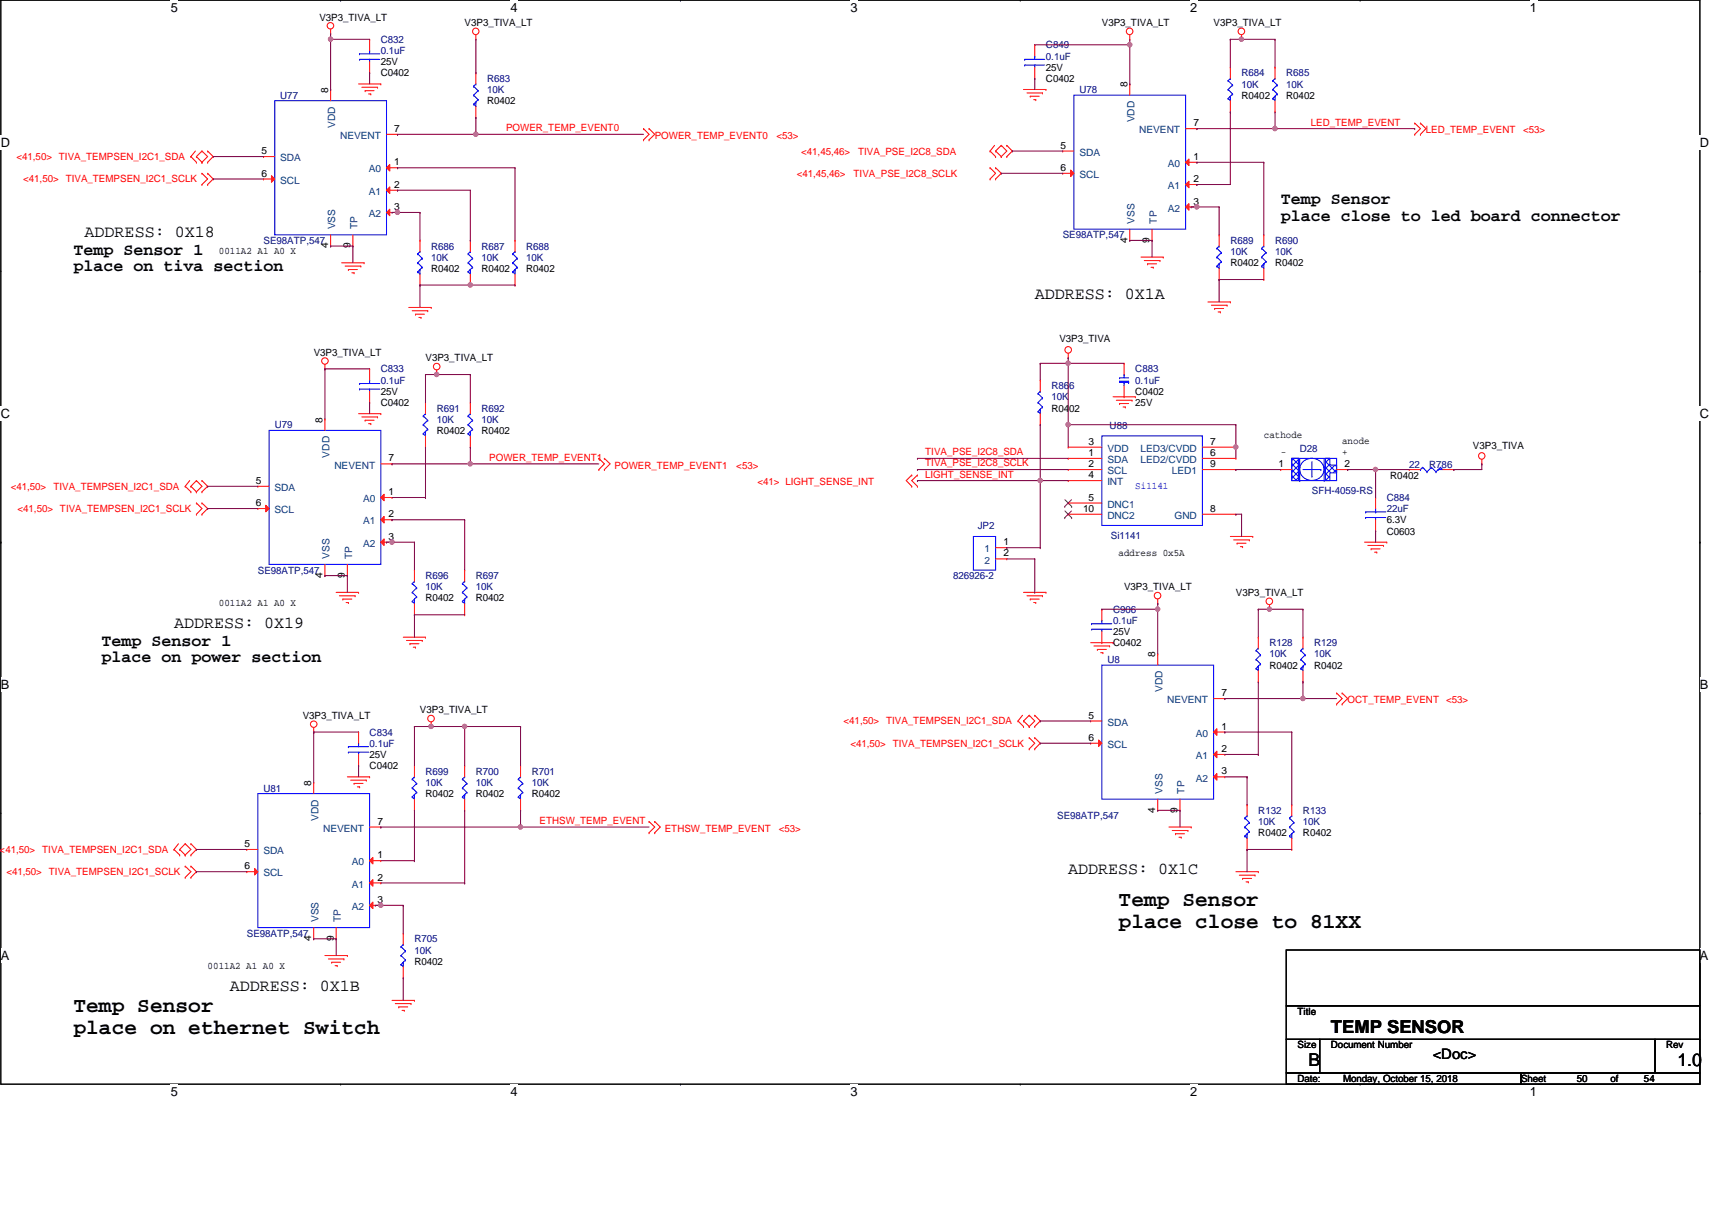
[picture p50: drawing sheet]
<svg xmlns="http://www.w3.org/2000/svg" width="420mm" height="297mm" viewBox="0 0 420 297" stroke-linecap="round" stroke-linejoin="round" font-family="sans-serif">
<defs><g id="words">
<g font-size="5.2">
<text x="274.5" y="222.5">Temp Sensor</text>
<text x="274.5" y="227.7">place close to 81XX</text>
<text x="18" y="248.5">Temp Sensor</text>
<text x="18" y="253.7">place on ethernet Switch</text>
</g>
<g font-size="4.4">
<text x="326.6" y="253.7">TEMP SENSOR</text>
<text x="321.2" y="261.8">B</text>
<text x="411.7" y="261.8">1.0</text>
</g>
<g font-size="4.1">
<text x="314.3" y="50.2">Temp Sensor</text>
<text x="20.8" y="58.2">ADDRESS: 0X18</text>
<text x="314.3" y="54.3">place close to led board connector</text>
<text x="18" y="62.5">Temp Sensor 1</text>
<text x="18" y="66.6">place on tiva section</text>
<text x="253.9" y="73.3">ADDRESS: 0X1A</text>
<text x="42.7" y="154.2">ADDRESS: 0X19</text>
<text x="24.9" y="158.5">Temp Sensor 1</text>
<text x="24.9" y="162.6">place on power section</text>
<text x="262.2" y="214.6">ADDRESS: 0X1C</text>
<text x="56.4" y="243.4">ADDRESS: 0X1B</text>
</g>
<text font-size="3.6" x="351.6" y="260">&lt;Doc&gt;</text>
<g font-size="3.1">
<text x="41.9" y="2.8">5</text>
<text x="125.3" y="2.8">4</text>
<text x="208.7" y="2.8">3</text>
<text x="292.1" y="2.8">2</text>
<text x="375.5" y="2.8">1</text>
<text x=".2" y="36.1">D</text>
<text x="417.2" y="36.1">D</text>
<text x=".2" y="102.6">C</text>
<text x="417.2" y="102.6">C</text>
<text x=".2" y="169.1">B</text>
<text x="417.2" y="169.1">B</text>
<text x=".2" y="235.6">A</text>
<text x="417.2" y="235.6">A</text>
<text x="41.9" y="268.9">5</text>
<text x="125.3" y="268.9">4</text>
<text x="208.7" y="268.9">3</text>
<text x="292.1" y="268.9">2</text>
<text x="375.5" y="268.9">1</text>
</g>
<g font-size="2.5">
<text x="78.4" y="5">V3P3_TIVA_LT</text>
<text x="114" y="6.4">V3P3_TIVA_LT</text>
<text x="270.4" y="6.4">V3P3_TIVA_LT</text>
<text x="297.8" y="6.4">V3P3_TIVA_LT</text>
<text x="93.5" y="16">25V</text>
<text x="256.7" y="17.4">25V</text>
<text x="80.5" y="22.8" transform="rotate(-90 80.5 22.8)">8</text>
<text x="93.5" y="18.8">C0402</text>
<text x="256.7" y="20.1">C0402</text>
<text x="276.7" y="21.5" transform="rotate(-90 276.7 21.5)">8</text>
<text x="119.5" y="25.6">R0402</text>
<text x="304.7" y="24.2">R0402</text>
<text x="315.7" y="24.2">R0402</text>
<text x="96.8" y="32.4">7</text>
<text x="292.9" y="31">7</text>
<text x="64.2" y="37.8">5</text>
<text x="96.8" y="40.6">1</text>
<text x="260.3" y="36.5">5</text>
<text x="260.3" y="42">6</text>
<text x="292.9" y="39.2">1</text>
<text x="64.2" y="43.3">6</text>
<text x="96.8" y="46.1">2</text>
<text x="292.9" y="44.7">2</text>
<text x="96.8" y="51.6">3</text>
<text x="292.9" y="50.2">3</text>
<text x="276.7" y="59.6" transform="rotate(-90 276.7 59.6)">4</text>
<text x="282.1" y="59.6" transform="rotate(-90 282.1 59.6)">9</text>
<text x="53.7" y="62.4">0011A2 A1 A0 X</text>
<text x="80.5" y="61" transform="rotate(-90 80.5 61)">4</text>
<text x="86" y="61" transform="rotate(-90 86 61)">9</text>
<text x="302" y="65.4">R0402</text>
<text x="312.9" y="65.4">R0402</text>
<text x="105.8" y="66.8">R0402</text>
<text x="118.1" y="66.8">R0402</text>
<text x="129.1" y="66.8">R0402</text>
<text x="77" y="87.3">V3P3_TIVA_LT</text>
<text x="104.4" y="88.7">V3P3_TIVA_LT</text>
<text x="260" y="84">V3P3_TIVA</text>
<text x="93.5" y="96.9">25V</text>
<text x="93.5" y="99.7">C0402</text>
<text x="258.1" y="101">R0402</text>
<text x="278.6" y="96.9">C0402</text>
<text x="278.6" y="99.7">25V</text>
<text x="79.2" y="103.8" transform="rotate(-90 79.2 103.8)">8</text>
<text x="107.2" y="106.5">R0402</text>
<text x="118.1" y="106.5">R0402</text>
<text x="310.2" y="107.6">cathode</text>
<text x="95.4" y="113.3">7</text>
<text x="267.2" y="111.9">1</text>
<text x="267.2" y="109.2">3</text>
<text x="297" y="111.9">6</text>
<text x="297" y="109.2">7</text>
<text x="314.3" y="111.7">-</text>
<text x="329.4" y="111.7">+</text>
<text x="329.4" y="109">anode</text>
<text x="361.5" y="110.1">V3P3_TIVA</text>
<text x="62.8" y="118.8">5</text>
<text x="267.2" y="114.7">2</text>
<text x="267.2" y="117.4">4</text>
<text x="297" y="114.7">9</text>
<text x="313.8" y="114.7">1</text>
<text x="329.9" y="114.7">2</text>
<text x="341.2" y="117.5">R0402</text>
<text x="62.8" y="124.2">6</text>
<text x="95.4" y="121.5">1</text>
<text x="265.8" y="125.6">10</text>
<text x="267.2" y="122.9">5</text>
<text x="297" y="125.6">8</text>
<text x="95.4" y="127">2</text>
<text x="340.3" y="128.5">6.3V</text>
<text x="340.3" y="131.2">C0603</text>
<text x="95.4" y="132.5">3</text>
<text x="246.2" y="133.9">1</text>
<text x="246.2" y="136.6">2</text>
<text x="274.5" y="136.4">address 0x5A</text>
<text x="79.2" y="141.9" transform="rotate(-90 79.2 141.9)">4</text>
<text x="84.7" y="141.9" transform="rotate(-90 84.7 141.9)">9</text>
<text x="53.7" y="148.8">0011A2 A1 A0 X</text>
<text x="104.4" y="147.7">R0402</text>
<text x="116.8" y="147.7">R0402</text>
<text x="275.9" y="144.9">V3P3_TIVA_LT</text>
<text x="303.3" y="146.3">V3P3_TIVA_LT</text>
<text x="273.2" y="155.9">25V</text>
<text x="273.2" y="158.7">C0402</text>
<text x="283.5" y="161.4" transform="rotate(-90 283.5 161.4)">8</text>
<text x="311.6" y="164.1">R0402</text>
<text x="322.5" y="164.1">R0402</text>
<text x="299.8" y="170.9">7</text>
<text x="74.3" y="176.5">V3P3_TIVA_LT</text>
<text x="103.1" y="175.1">V3P3_TIVA_LT</text>
<text x="267.2" y="176.4">5</text>
<text x="299.8" y="179.1">1</text>
<text x="267.2" y="181.9">6</text>
<text x="299.8" y="184.6">2</text>
<text x="90.7" y="186.1">25V</text>
<text x="90.7" y="188.8">C0402</text>
<text x="299.8" y="190.1">3</text>
<text x="76.4" y="192.9" transform="rotate(-90 76.4 192.9)">8</text>
<text x="104.4" y="195.7">R0402</text>
<text x="116.8" y="195.7">R0402</text>
<text x="130.5" y="195.7">R0402</text>
<text x="92.6" y="202.4">7</text>
<text x="283.5" y="199.5" transform="rotate(-90 283.5 199.5)">4</text>
<text x="289" y="199.5" transform="rotate(-90 289 199.5)">9</text>
<text x="60" y="207.9">5</text>
<text x="308.8" y="205.3">R0402</text>
<text x="319.8" y="205.3">R0402</text>
<text x="60" y="213.4">6</text>
<text x="92.6" y="210.7">1</text>
<text x="92.6" y="216.2">2</text>
<text x="92.6" y="221.7">3</text>
<text x="76.4" y="231" transform="rotate(-90 76.4 231)">4</text>
<text x="81.9" y="231" transform="rotate(-90 81.9 231)">9</text>
<text x="51" y="237.9">0011A2 A1 A0 X</text>
<text x="101.7" y="236.8">R0402</text>
<text x="318.4" y="249.2">Title</text>
<text x="318.4" y="257.4">Size</text>
<text x="326.6" y="257.4">Document Number</text>
<text x="408.9" y="257.4">Rev</text>
<text x="318.4" y="265.6">Date:</text>
<text x="329.6" y="265.6">Monday, October 15, 2018</text>
<text x="373.3" y="265.6">Sheet</text>
<text x="387" y="265.6">50</text>
<text x="395.2" y="265.6">of</text>
<text x="403.5" y="265.6">54</text>
</g>
<g font-size="2.5" fill="#000080">
<text x="93.5" y="10.5">C832</text>
<text x="256.7" y="11.9">C849</text>
<text x="93.5" y="13.3">0.1uF</text>
<text x="256.7" y="14.6">0.1uF</text>
<text x="119.5" y="20.1">R683</text>
<text x="119.5" y="22.9">10K</text>
<text x="264.9" y="22.9">U78</text>
<text x="304.7" y="18.8">R684</text>
<text x="304.7" y="21.5">10K</text>
<text x="315.7" y="18.8">R685</text>
<text x="315.7" y="21.5">10K</text>
<text x="68.8" y="24.2">U77</text>
<text x="64.7" y="59.9">SE98ATP,547</text>
<text x="260.8" y="58.5">SE98ATP,547</text>
<text x="302" y="59.9">R689</text>
<text x="312.9" y="59.9">R690</text>
<text x="105.8" y="61.3">R686</text>
<text x="105.8" y="64">10K</text>
<text x="118.1" y="61.3">R687</text>
<text x="118.1" y="64">10K</text>
<text x="129.1" y="61.3">R688</text>
<text x="129.1" y="64">10K</text>
<text x="302" y="62.7">10K</text>
<text x="312.9" y="62.7">10K</text>
<text x="93.5" y="91.4">C833</text>
<text x="93.5" y="94.2">0.1uF</text>
<text x="258.1" y="95.5">R866</text>
<text x="278.6" y="91.4">C883</text>
<text x="278.6" y="94.2">0.1uF</text>
<text x="107.2" y="101">R691</text>
<text x="118.1" y="101">R692</text>
<text x="258.1" y="98.3">10K</text>
<text x="67.4" y="105.2">U79</text>
<text x="107.2" y="103.8">10K</text>
<text x="118.1" y="103.8">10K</text>
<text x="272.3" y="105.4">U88</text>
<text x="319" y="110.9">D28</text>
<text x="345.9" y="114.8">22</text>
<text x="350.8" y="114.8">R786</text>
<text x="322" y="121.3">SFH-4059-RS</text>
<text x="340.3" y="123">C884</text>
<text x="340.3" y="125.7">22uF</text>
<text x="240" y="129.8">JP2</text>
<text x="272.6" y="132.3">Si1141</text>
<text x="63.3" y="140.8">SE98ATP,547</text>
<text x="104.4" y="142.2">R696</text>
<text x="116.8" y="142.2">R697</text>
<text x="233.9" y="142.2">826926-2</text>
<text x="104.4" y="144.9">10K</text>
<text x="116.8" y="144.9">10K</text>
<text x="273.2" y="150.4">C906</text>
<text x="273.2" y="153.2">0.1uF</text>
<text x="311.6" y="158.7">R128</text>
<text x="311.6" y="161.4">10K</text>
<text x="322.5" y="158.7">R129</text>
<text x="322.5" y="161.4">10K</text>
<text x="271.8" y="162.8">U8</text>
<text x="90.7" y="180.6">C834</text>
<text x="90.7" y="183.3">0.1uF</text>
<text x="104.4" y="190.2">R699</text>
<text x="116.8" y="190.2">R700</text>
<text x="130.5" y="190.2">R701</text>
<text x="64.7" y="194.3">U81</text>
<text x="104.4" y="193">10K</text>
<text x="116.8" y="193">10K</text>
<text x="130.5" y="193">10K</text>
<text x="259.4" y="201.2">SE98ATP,547</text>
<text x="308.8" y="199.8">R132</text>
<text x="308.8" y="202.5">10K</text>
<text x="319.8" y="199.8">R133</text>
<text x="319.8" y="202.5">10K</text>
<text x="60.6" y="230">SE98ATP,547</text>
<text x="101.7" y="231.4">R705</text>
<text x="101.7" y="234.1">10K</text>
</g>
<g font-size="2.5" fill="#004080">
<text x="82.3" y="31.4" transform="rotate(-90 82.3 31.4)">VDD</text>
<text x="83.5" y="34.1">NEVENT</text>
<text x="278.4" y="30" transform="rotate(-90 278.4 30)">VDD</text>
<text x="279.6" y="32.7">NEVENT</text>
<text x="68.8" y="39.6">SDA</text>
<text x="264.9" y="38.2">SDA</text>
<text x="286.6" y="41">A0</text>
<text x="68.8" y="45.1">SCL</text>
<text x="90.5" y="42.3">A0</text>
<text x="90.5" y="47.8">A1</text>
<text x="264.9" y="43.7">SCL</text>
<text x="286.6" y="46.4">A1</text>
<text x="90.5" y="53.3">A2</text>
<text x="286.6" y="51.9">A2</text>
<text x="82.3" y="56.3" transform="rotate(-90 82.3 56.3)">VSS</text>
<text x="87.7" y="56.3" transform="rotate(-90 87.7 56.3)">TP</text>
<text x="278.4" y="54.9" transform="rotate(-90 278.4 54.9)">VSS</text>
<text x="283.9" y="54.9" transform="rotate(-90 283.9 54.9)">TP</text>
<text x="80.9" y="112.3" transform="rotate(-90 80.9 112.3)">VDD</text>
<text x="271.8" y="113.7">SDA</text>
<text x="271.8" y="110.9">VDD</text>
<text x="279.9" y="113.7">LED2/CVDD</text>
<text x="279.9" y="110.9">LED3/CVDD</text>
<text x="82.1" y="115">NEVENT</text>
<text x="271.8" y="116.4">SCL</text>
<text x="271.8" y="119.1">INT</text>
<text x="287.6" y="116.4">LED1</text>
<text x="67.4" y="120.5">SDA</text>
<text x="67.4" y="126">SCL</text>
<text x="89.1" y="123.3">A0</text>
<text x="271.8" y="124.6">DNC1</text>
<text x="89.1" y="128.7">A1</text>
<text x="271.8" y="127.4">DNC2</text>
<text x="288.3" y="127.4">GND</text>
<text x="80.9" y="137.2" transform="rotate(-90 80.9 137.2)">VSS</text>
<text x="86.4" y="137.2" transform="rotate(-90 86.4 137.2)">TP</text>
<text x="89.1" y="134.2">A2</text>
<text x="241.6" y="135.6">1</text>
<text x="241.6" y="138.3">2</text>
<text x="285.3" y="169.9" transform="rotate(-90 285.3 169.9)">VDD</text>
<text x="286.5" y="172.6">NEVENT</text>
<text x="271.8" y="178.1">SDA</text>
<text x="271.8" y="183.6">SCL</text>
<text x="293.5" y="180.8">A0</text>
<text x="293.5" y="186.4">A1</text>
<text x="293.5" y="191.9">A2</text>
<text x="285.3" y="194.8" transform="rotate(-90 285.3 194.8)">VSS</text>
<text x="290.7" y="194.8" transform="rotate(-90 290.7 194.8)">TP</text>
<text x="78.1" y="201.5" transform="rotate(-90 78.1 201.5)">VDD</text>
<text x="64.6" y="209.7">SDA</text>
<text x="79.3" y="204.2">NEVENT</text>
<text x="64.6" y="215.1">SCL</text>
<text x="86.3" y="212.4">A0</text>
<text x="86.3" y="217.9">A1</text>
<text x="78.1" y="226.4" transform="rotate(-90 78.1 226.4)">VSS</text>
<text x="83.6" y="226.4" transform="rotate(-90 83.6 226.4)">TP</text>
<text x="86.3" y="223.4">A2</text>
</g>
<g font-size="2.5" fill="#f00">
<text x="124.2" y="32.2">POWER_TEMP_EVENT0</text>
<text x="160.7" y="34.1">POWER_TEMP_EVENT0</text>
<text x="190.6" y="34.1">&lt;53&gt;</text>
<text x="321.7" y="30.8">LED_TEMP_EVENT</text>
<text x="350" y="32.7">LED_TEMP_EVENT</text>
<text x="373.8" y="32.7">&lt;53&gt;</text>
<text x="4.1" y="39.3">&lt;41,50&gt; TIVA_TEMPSEN_I2C1_SDA</text>
<text x="196.6" y="37.9">&lt;41,45,46&gt;</text>
<text x="210.6" y="37.9">TIVA_PSE_I2C8_SDA</text>
<text x="5.7" y="44.8">&lt;41,50&gt; TIVA_TEMPSEN_I2C1_SCLK</text>
<text x="195.5" y="43.4">&lt;41,45,46&gt;</text>
<text x="209.5" y="43.4">TIVA_PSE_I2C8_SCLK</text>
<text x="120.1" y="113.1">POWER_TEMP_EVENT1</text>
<text x="227.1" y="111.8">TIVA_PSE_I2C8_SDA</text>
<text x="150.8" y="115">POWER_TEMP_EVENT1</text>
<text x="180.7" y="115">&lt;53&gt;</text>
<text x="185.9" y="119.1">&lt;41&gt; LIGHT_SENSE_INT</text>
<text x="227.1" y="117.2">LIGHT_SENSE_INT</text>
<text x="227.1" y="114.5">TIVA_PSE_I2C8_SCLK</text>
<text x="2.7" y="120.2">&lt;41,50&gt;</text>
<text x="4.3" y="125.7">&lt;41,50&gt; TIVA_TEMPSEN_I2C1_SCLK</text>
<text x="13.1" y="120.2">TIVA_TEMPSEN_I2C1_SDA</text>
<text x="330.7" y="172.6">OCT_TEMP_EVENT</text>
<text x="354.9" y="172.6">&lt;53&gt;</text>
<text x="207" y="177.8">&lt;41,50&gt; TIVA_TEMPSEN_I2C1_SDA</text>
<text x="208.7" y="183.3">&lt;41,50&gt; TIVA_TEMPSEN_I2C1_SCLK</text>
<text x="132.4" y="202.3">ETHSW_TEMP_EVENT</text>
<text x="-.1" y="209.4">&lt;41,50&gt; TIVA_TEMPSEN_I2C1_SDA</text>
<text x="163.1" y="204.2">ETHSW_TEMP_EVENT</text>
<text x="191.1" y="204.2">&lt;53&gt;</text>
<text x="1.6" y="214.9">&lt;41,50&gt;</text>
<text x="12" y="214.9">TIVA_TEMPSEN_I2C1_SCLK</text>
</g>
<text font-size="2.5" fill="#00f" x="278.6" y="119.9">Si1141</text>
</g></defs>
<path d="M.2 0h417v266.1h-417z" fill="none" stroke="#000" stroke-width=".25"/>
<g fill="#fff">
<path d="M41.9 0h1.7v3.5h-1.7z"/>
<path d="M41.9 266.1h1.7v3.5h-1.7z"/>
</g>
<path d="M83.6 0h.1M83.6 266.1h.1" fill="none" stroke="#000" stroke-width=".25"/>
<g fill="#fff">
<path d="M125.3 0h1.7v3.5h-1.7z"/>
<path d="M125.3 266.1h1.7v3.5h-1.7z"/>
</g>
<path d="M167 0h.1M167 266.1h.1" fill="none" stroke="#000" stroke-width=".25"/>
<g fill="#fff">
<path d="M208.7 0h1.7v3.5h-1.7z"/>
<path d="M208.7 266.1h1.7v3.5h-1.7z"/>
</g>
<path d="M250.4 0h.1M250.4 266.1h.1" fill="none" stroke="#000" stroke-width=".25"/>
<g fill="#fff">
<path d="M292.1 0h1.7v3.5h-1.7z"/>
<path d="M292.1 266.1h1.7v3.5h-1.7z"/>
</g>
<path d="M333.8 0h.1M333.8 266.1h.1" fill="none" stroke="#000" stroke-width=".25"/>
<g fill="#fff">
<path d="M375.5 0h1.7v3.5h-1.7z"/>
<path d="M375.5 266.1h1.7v3.5h-1.7z"/>
<path d="M.2 33.3h2.2v3.4h-2.2z"/>
<path d="M417.2 33.3h2.2v3.4h-2.2z"/>
<path d="M.2 99.8h2.2v3.5h-2.2z"/>
<path d="M417.2 99.8h2.2v3.5h-2.2z"/>
</g>
<path d="M.2 66.5h.1M417.2 66.5h.1" fill="none" stroke="#000" stroke-width=".25"/>
<g fill="#fff">
<path d="M.2 166.3h2.1v3.5h-2.1z"/>
<path d="M417.2 166.3h2.1v3.5h-2.1z"/>
</g>
<path d="M.2 133.1h.1M417.2 133.1h.1" fill="none" stroke="#000" stroke-width=".25"/>
<g fill="#fff">
<path d="M.2 232.8h2.1v3.5h-2.1z"/>
<path d="M417.2 232.8h2.1v3.5h-2.1z"/>
</g>
<path d="M.2 199.6h.1M417.2 199.6h.1M315.7 233.2h101.5v13.7h-101.5zM315.7 246.9h101.5v8.2h-101.5zM315.7 255.1h8.2v8.3h-8.2zM323.9 255.1h82.3v8.3h-82.3zM406.2 255.1h11v8.3h-11zM315.7 263.4h57.6v2.7h-57.6zM373.3 263.4h43.9v2.7h-43.9z" fill="none" stroke="#000" stroke-width=".25"/>
<g fill="none" stroke="#f00" stroke-width=".25">
<path d="M81.1 8.3h.1M81.1 7.2v1.1M116.8 9.7h.1M116.8 17.9h.1M116.8 8.6v1.1M116.8 17.9v2.7M253.9 11h.1M253.9 19.3h.1M253.9 11v2.8M253.9 16.5v2.8M277.3 9.7h.1M277.3 8.6v1.1"/>
<path d="M304.7 9.7h.1M304.7 8.6v1.1M46.9 38.4h.1M46.9 38.4l1.3 1.4M48 37.1l-1.1 1.3M48.2 38.4h.1M48.2 39.8h.1M48.2 38.4l1.4 1.4M49.6 39.8h.1M49.6 37.1h.1M49.6 37.1l1.4 1.3-1.4 1.4M49.6 37.1l-1.4 1.3"/>
<path d="M51 37.1h.1M51 39.8h.1M51 37.1l1.3 1.3-1.3 1.4M88 20.6h5.5M88.8 21.4h3.9M89.6 22.3h.1M89.6 22.3h2.2M90.5 23.1h.5M91 23.1h.1M92.7 21.4h.1M93.5 20.6h.1M116.8 28.8h.1"/>
<path d="M116.8 26.1v2.7M157.9 31.6h.1M157.9 34.3h.1M157.9 31.6l1.4 1.4-1.4 1.3M159.3 31.6h.1M159.3 34.3h.1M159.3 31.6l1.4 1.4-1.4 1.3M243 37.1h.1M243 37.1l1.3 1.3M244.1 35.7l-1.1 1.4M244.3 37.1h.1M244.3 38.4h.1"/>
<path d="M244.3 37.1l1.4 1.3M245.7 38.4h.1M245.7 35.7h.1M245.7 35.7l1.4 1.4-1.4 1.3M245.7 35.7l-1.4 1.4M247.1 35.7h.1M247.1 38.4h.1M247.1 35.7l1.3 1.4-1.3 1.3M251.2 22h5.5M252 22.8h3.9M252.8 23.6h.1M252.8 23.6h2.2"/>
<path d="M253.7 24.5h.5M254.2 24.5h.1M255.9 22.8h.1M256.7 22h.1M347.2 30.2h.1M347.2 33h.1M347.2 30.2l1.4 1.4-1.4 1.4M348.6 30.2h.1M348.6 33h.1M348.6 30.2l1.4 1.4-1.4 1.4M49.6 45.3h.1M49.6 42.5h.1"/>
<path d="M49.6 42.5l1.4 1.4-1.4 1.4M51 42.5h.1M51 45.3h.1M51 42.5l1.3 1.4-1.3 1.4M103.1 59h.1M103.1 59v2.8M126.4 59h.1M126.4 59v2.8M243 43.9h.1M243 41.2h.1M243 41.2l1.3 1.3-1.3 1.4M244.3 41.2h.1"/>
<path d="M244.3 43.9h.1M244.3 41.2l1.4 1.3-1.4 1.4M83.9 64.5h5.5M84.7 65.3h3.8M85.5 66.2h.1M85.5 66.2h2.2M86.3 67h.6M86.9 67h.1M88.5 65.3h.1M89.4 64.5h.1M100.3 75.5h5.5M101.2 76.3h3.8"/>
<path d="M102 77.1h.1M102 77.1h2.2M102.8 77.9h.5M103.1 70h.1M103.1 67.3v2.7M103.3 77.9h.1M105 76.3h.1M105.8 75.5h.1M126.4 70h.1M126.4 67.3v2.7M280 63.1h5.5M280.8 64h3.9"/>
<path d="M281.6 64.8h.1M281.6 64.8h2.2M282.5 65.6h.5M283 65.6h.1M284.7 64h.1M285.5 63.1h.1M296.4 74.1h5.6M297.3 74.9h3.8M298.1 75.7h.1M298.1 75.7h2.2M298.9 76.6h.6M299.5 76.6h.1"/>
<path d="M301.1 74.9h.1M302 74.1h.1M79.7 90.6h.1M79.7 89.5v1.1M90.7 90.6h.1M90.7 98.8h.1M90.7 90.6v2.7M90.7 96.1v2.7M104.4 98.8h.1M104.4 98.8v2.8M107.2 91.9h.1M107.2 90.8v1.1"/>
<path d="M262.2 87.8h.1M262.2 86.7v1.1M273.2 97.4h5.4M274 98.3h3.8M274.8 99.1h.1M274.8 99.1h2.2M275.6 99.9h.6M276.2 99.9h.1M277.8 98.3h.1M278.6 97.4h.1M45.5 119.4h.1M45.5 119.4l1.4 1.3"/>
<path d="M46.6 118l-1.1 1.4M46.9 119.4h.1M46.9 119.4l1.3 1.3M48.2 118h.1M48.2 118l1.4 1.4-1.4 1.3M48.2 118l-1.3 1.4M49.6 118h.1M49.6 118l1.4 1.4-1.4 1.3M88 101.6h5.5M88.8 102.4h3.9M89.6 103.2h.1M89.6 103.2h2.2"/>
<path d="M90.5 104h.5M91 104h.1M92.7 102.4h.1M93.5 101.6h.1M104.4 109.8h.1M104.4 107v2.8M147 112.5h.1M147 115.3h.1M147 112.5l1.3 1.4-1.3 1.4M148.3 112.5h.1M148.3 115.3h.1M148.3 112.5l1.4 1.4-1.4 1.4"/>
<path d="M223.8 116.6h.1M223.8 119.4h.1M223.8 116.6l-1.4 1.4 1.4 1.4M225.2 116.6h.1M225.2 119.4h.1M225.2 116.6l-1.4 1.4 1.4 1.4M262.2 112.5h.1M262.2 115.3h.1M262.2 109.8h.1M262.2 118h.1M262.2 112.5h8.2M262.2 115.3h8.2"/>
<path d="M262.2 109.8h8.2M262.2 118h8.2M295.1 112.5h8.2M295.1 115.3h8.2M295.1 109.8h8.2M303.3 112.5h.1M303.3 109.8h.1M303.3 115.3h.1M363.7 113.9h.1M363.7 112.8v1.1M46.9 120.7h.1M48.2 120.7h.1"/>
<path d="M48.2 126.2h.1M48.2 123.5h.1M48.2 123.5l1.4 1.3-1.4 1.4M49.6 120.7h.1M49.6 123.5h.1M49.6 126.2h.1M49.6 123.5l1.4 1.3-1.4 1.4M244.3 134.5h2.8M244.3 137.2h2.8M247.1 134.5h.1M247.1 137.2h.1M262.2 123.5h.1"/>
<path d="M262.2 126.2h.1M262.2 123.5h8.2M262.2 126.2h8.2M295.1 126.2h8.2M302 131.7h5.5M302.8 132.5h3.8M303.3 126.2h.1M303.6 133.3h.1M303.6 133.3h2.2M304.4 134.2h.6M305 134.2h.1M306.6 132.5h.1"/>
<path d="M307.5 131.7h.1M334.9 133.1h5.4M335.7 133.9h3.8M336.5 134.7h.1M336.5 134.7h2.2M337.3 135.6h.6M337.9 135.6h.1M339.5 133.9h.1M340.3 133.1h.1M82.5 145.4h5.5M83.3 146.3h3.9M84.1 147.1h.1"/>
<path d="M84.1 147.1h2.2M85 147.9h.5M85.5 147.9h.1M87.2 146.3h.1M88 145.4h.1M99 156.4h5.4M99.8 157.2h3.8M100.6 158h.1M100.6 158h2.2M101.4 158.9h.6M102 158.9h.1M103.6 157.2h.1"/>
<path d="M104.4 156.4h.1M251.2 145.4h5.5M252 146.3h3.9M252.8 147.1h.1M252.8 147.1h2.2M253.7 147.9h.5M254.2 147.9h.1M255.9 146.3h.1M256.7 145.4h.1M267.7 157.8h5.5M268.5 158.6h3.8M269.3 159.4h.1"/>
<path d="M269.3 159.4h2.2M270.4 149.6h.1M270.4 157.8h.1M270.4 149.6v2.7M270.4 155v2.8M272.3 158.6h.1M273.2 157.8h.1M284.1 148.2h.1M284.1 147.1v1.1M311.6 149.6h.1M311.6 148.5v1.1M319.8 156.4h.1"/>
<path d="M319.8 156.4v2.7M77 179.7h.1M77 178.6v1.1M88 179.7h.1M88 179.7v2.8M105.8 178.4h.1M105.8 177.2v1.2M249.8 177h.1M249.8 177l1.4 1.4M250.9 175.6l-1.1 1.4M251.2 177h.1M251.2 178.4h.1"/>
<path d="M251.2 177l1.4 1.4M252.6 178.4h.1M252.6 175.6h.1M252.6 175.6l1.3 1.4-1.3 1.4M252.6 175.6l-1.4 1.4M253.9 175.6h.1M253.9 178.4h.1M253.9 175.6l1.4 1.4-1.4 1.4M270.1 160.2h.6M270.7 160.2h.1M319.8 167.4h.1M319.8 164.6v2.8"/>
<path d="M328 170.1h.1M328 172.8h.1M328 170.1l1.4 1.4-1.4 1.3M329.4 170.1h.1M329.4 172.8h.1M329.4 170.1l1.3 1.4-1.3 1.3M85.2 190.7h5.5M86.1 191.5h3.8M86.9 192.3h.1M86.9 192.3h2.2M87.7 193.2h.6M88 188h.1"/>
<path d="M88 185.2v2.8M88.3 193.2h.1M89.9 191.5h.1M90.7 190.7h.1M101.7 198.9h.1M101.7 188h.1M101.7 188v2.7M101.7 196.2v2.7M252.6 183.9h.1M252.6 181.1h.1M252.6 181.1l1.3 1.4-1.3 1.4M253.9 181.1h.1"/>
<path d="M253.9 183.9h.1M253.9 181.1l1.4 1.4-1.4 1.4M317 197.6h.1M317 197.6v2.7M42.7 208.5h.1M42.7 208.5l1.4 1.4M43.8 207.1l-1.1 1.4M44.1 208.5h.1M44.1 209.9h.1M44.1 208.5l1.4 1.4M45.5 209.9h.1M45.5 207.1h.1"/>
<path d="M45.5 215.4h.1M45.5 212.6h.1M45.5 207.1l1.4 1.4-1.4 1.4M45.5 207.1l-1.4 1.4M45.5 212.6l1.4 1.4-1.4 1.4M46.9 207.1h.1M46.9 209.9h.1M46.9 212.6h.1M46.9 215.4h.1M46.9 207.1l1.3 1.4-1.3 1.4M46.9 212.6l1.3 1.4-1.3 1.4M159.3 201.7h.1"/>
<path d="M159.3 204.4h.1M159.3 201.7l1.4 1.3-1.4 1.4M160.7 201.7h.1M160.7 204.4h.1M160.7 201.7l1.3 1.3-1.3 1.4M286.9 203h5.4M287.7 203.9h3.8M288.5 204.7h.1M288.5 204.7h2.2M289.3 205.5h.6M289.9 205.5h.1M291.5 203.9h.1"/>
<path d="M292.3 203h.1M303.3 214h5.5M304.2 214.8h3.8M305 215.6h.1M305 215.6h2.2M305.8 216.5h.6M306.4 216.5h.1M308 214.8h.1M308.8 214h.1M317 208.5h.1M317 205.8v2.7M79.7 234.6h5.5"/>
<path d="M80.6 235.4h3.8M81.4 236.2h.1M81.4 236.2h2.2M82.2 237.1h.6M82.8 237.1h.1M84.4 235.4h.1M85.2 234.6h.1M96.2 245.6h5.5M97 246.4h3.9M97.9 247.2h.1M97.9 247.2h2.2M98.7 248h.5"/>
<path d="M99.2 248h.1M100.9 246.4h.1M101.7 245.6h.1"/>
<circle cx="81.1" cy="6.3" r=".8"/>
<circle cx="116.8" cy="7.7" r=".79"/>
<circle cx="277.2" cy="7.7" r=".81"/>
<circle cx="304.7" cy="7.7" r=".81"/>
<circle cx="79.8" cy="88.6" r=".8"/>
<circle cx="107.2" cy="90" r=".81"/>
<circle cx="262.2" cy="85.9" r=".81"/>
<circle cx="363.6" cy="111.9" r=".79"/>
<circle cx="284.1" cy="146.2" r=".81"/>
<circle cx="311.5" cy="147.6" r=".81"/>
<circle cx="77" cy="177.8" r=".8"/>
<circle cx="105.8" cy="176.4" r=".81"/>
</g>
<g fill="none" stroke="#00f" stroke-width=".25">
<path d="M251.5 14.6h.1M251.5 16h.1M251.5 14.6h4.9M251.5 16h4.9M253.9 16h.1M253.9 13.8h.1M253.9 13.8v.8M253.9 16v.5M116.2 25.6h.1M116.2 23.4h.1M116.2 21.2h.1M116.2 23.4l1.1 1.1"/>
<path d="M116.2 21.2l1.1 1.1M116.8 20.6h.1M116.8 25h.1M116.8 25v1.1l-.6-.5M116.8 20.6l-.6 .6M117.3 24.5h.1M117.3 22.3h.1M117.3 24.5l-1.1 1.1M117.3 22.3l-1.1 1.1M102.5 66.7h.1M102.5 64.5h.1M102.5 62.3h.1"/>
<path d="M102.5 64.5l1.1 1.1M102.5 62.3l1.1 1.1M103.1 61.8h.1M103.1 66.2h.1M103.1 66.2v1.1l-.6-.6M103.1 61.8l-.6 .5M103.6 65.6h.1M103.6 63.4h.1M103.6 65.6l-1.1 1.1M103.6 63.4l-1.1 1.1M125.8 66.7h.1M125.8 64.5h.1"/>
<path d="M125.8 62.3h.1M125.8 64.5l1.1 1.1M125.8 62.3l1.1 1.1M126.4 61.8h.1M126.4 66.2h.1M126.4 66.2v1.1l-.6-.6M126.4 61.8l-.6 .5M126.9 65.6h.1M126.9 63.4h.1M126.9 65.6l-1.1 1.1M126.9 63.4l-1.1 1.1M88.3 94.1h.1"/>
<path d="M88.3 95.5h.1M88.3 94.1h4.9M88.3 95.5h4.9M90.7 95.5h.1M90.7 93.3h.1M90.7 93.3v.8M90.7 95.5v.6M103.9 106.5h.1M103.9 104.3h.1M103.9 102.1h.1M103.9 104.3l1.1 1.1M103.9 102.1l1.1 1.1"/>
<path d="M104.4 101.6h.1M104.4 105.9h.1M104.4 105.9v1.1l-.5-.5M104.4 101.6l-.5 .5M105 105.4h.1M105 103.2h.1M105 105.4l-1.1 1.1M105 103.2l-1.1 1.1M270.4 107h24.7v22h-24.7zM319.6 113.5a2.99 2.99 0 0 1 3.5-.8 2.99 2.99 0 0 1 1.8 3.1 2.98 2.98 0 0 1-3.5 2.1 2.98 2.98 0 0 1-2.4-3.3zM238.9 131.7h5.4v8.3h-5.4zM267.9 153.1h.1"/>
<path d="M267.9 154.5h.1M267.9 153.1h5M267.9 154.5h5M270.4 154.5h.1M270.4 152.3h.1M270.4 152.3v.8M270.4 154.5v.5M319.2 159.7h.1M319.2 159.7l1.1 1.1M319.8 159.1h.1M319.8 159.1l-.6 .6M319.2 164.1h.1"/>
<path d="M319.2 161.9h.1M319.2 161.9l1.1 1.1M319.8 163.5h.1M319.8 163.5v1.1l-.6-.5M320.3 163h.1M320.3 160.8h.1M320.3 163l-1.1 1.1M320.3 160.8l-1.1 1.1M85.5 183.3h.1M85.5 184.7h.1M85.5 183.3h5M85.5 184.7h5"/>
<path d="M88 184.7h.1M88 182.5h.1M88 182.5v.8M88 184.7v.5M101.2 195.6h.1M101.2 193.4h.1M101.2 191.3h.1M101.2 193.4l1.1 1.1M101.2 191.3l1.1 1M101.7 190.7h.1M101.7 195.1h.1M101.7 195.1v1.1l-.5-.6"/>
<path d="M101.7 190.7l-.5 .6M102.3 194.5h.1M102.3 192.3h.1M102.3 194.5l-1.1 1.1M102.3 192.3l-1.1 1.1M316.5 205.2h.1M316.5 203h.1M316.5 200.8h.1M316.5 203l1.1 1.1M316.5 200.8l1.1 1.1M317 200.3h.1M317 204.7h.1"/>
<path d="M317 204.7v1.1l-.5-.6M317 200.3l-.5 .5M317.6 204.1h.1M317.6 201.9h.1M317.6 204.1l-1.1 1.1M317.6 201.9l-1.1 1.1"/>
</g>
<path d="M261.3 124.3h.1M261.3 127.1h.1M261.4 122.7l1.6 1.6M261.4 125.4l1.6 1.7M263 122.7l-1.7 1.6M263 125.4l-1.7 1.7M263 124.3h.1M263 127.1h.1" fill="none" stroke="#804000" stroke-width=".25"/>
<path d="M317 112.5h1.7v5.5h-1.7z" fill-rule="evenodd" fill="#fff"/>
<path d="M317 112.5h1.7v5.5h-1.7z" fill-rule="evenodd" fill="#00f"/>
<path d="M317 112.5h1.7v5.5h-1.7z" fill="none" stroke="#00f" stroke-width=".25"/>
<path d="M325.3 112.5h1.1v1.7h1.6v1.9h-1.6v1.9h-1.1z" fill-rule="evenodd" fill="#fff"/>
<path d="M325.3 112.5h1.1v1.7h1.6v1.9h-1.6v1.9h-1.1z" fill-rule="evenodd" fill="#00f"/>
<g fill="none" stroke="#00f" stroke-width=".25">
<path d="M88.3 13.2h.1M88.3 14.6h.1M88.3 13.2h4.9M88.3 14.6h4.9M90.7 14.6h.1M90.7 12.4h.1M90.7 12.4v.8M90.7 14.6v.5M301.4 19.8h.1M301.4 19.8l1.1 1.1M302 19.3h.1M302 19.3l-.6 .5"/>
<path d="M263.6 23.4h27.4v32.9h-27.4zM301.4 24.2h.1M301.4 22h.1M301.4 22l1.1 1.1M302 23.6h.1M302 23.6v1.1l-.6-.5M302.5 23.1h.1M302.5 20.9h.1M302.5 23.1l-1.1 1.1M302.5 20.9l-1.1 1.1M274.8 92.8h.1M274.8 93.6h.1"/>
<path d="M274.8 93.6v.3h2.2M274.8 92.8h2.2M274.8 93.6h2.2M275.9 93.9h.1M275.9 91.9h.1M275.9 91.9v.9M275.9 93.9v.8M277 93.9h.1M277 93.6h.1M277 93.6v.3M317 112.5h11v5.5h-11zM319 118h.1"/>
<path d="M319 112.5v5.5M319.8 115.3h4.4M322 116.9h.1M322 113.3v3.6M324.2 115.3h.1M325 118h.1M325 112.5v5.5M325.3 112.5h1.1v1.7h1.6v1.9h-1.6v1.9h-1.1zM348.6 115.3h.1M349.2 114.7h.1M349.2 114.7l1 1.1M349.2 114.7l-.6 .6"/>
<path d="M350.2 115.8h.1M351.3 114.7h.1M351.3 114.7l1.1 1.1M351.3 114.7l-1.1 1.1M352.4 115.8h.1M353 115.3h.1M353.5 114.7h.1M353.5 114.7l.6 .6h-1.1M353.5 114.7l-1.1 1.1M335.1 125.7h.1M335.1 127h.1M335.1 125.7h5"/>
<path d="M335.1 127h5M337.6 127h.1M337.6 125.7h.1M337.6 124.8v.9M337.6 127v.6"/>
</g>
<g fill="none" stroke="#f00" stroke-width=".25">
<path d="M90.7 9.7h.1M90.7 17.9h.1M90.7 9.7v2.7M90.7 15.1v2.8M302 16.5h.1M302 16.5v2.8M260.8 37.1h.1M260.8 37.1h2.8M302 27.5h.1M302 24.7v2.8M275.9 97.4h.1M275.9 89.2h.1"/>
<path d="M275.9 89.2v2.7M275.9 94.7v2.7M314.3 115.3h.1M314.3 115.3h2.7M328 115.3h2.7M330.7 115.3h.1M345.9 115.3h.1M345.9 115.3h2.7M354.1 115.3h2.7M356.8 115.3h.1M337.6 130.3h.1M337.6 122.1h.1"/>
<path d="M337.6 122.1v2.7M337.6 127.6v2.7"/>
</g>
<path d="M262.8 41.7l.8 .8-.8 .8z" fill="#f00"/>
<path d="M260.8 42.5h.1M260.8 42.5h2.8M262.8 41.7l.8 .8-.8 .8z" fill="none" stroke="#f00" stroke-width=".25"/>
<path d="M291 39.8l.8-.8v1.6z" fill="#f00"/>
<path d="M291 39.8l.8-.8v1.6zM291 39.8h2.7M293.7 39.8h.1" fill="none" stroke="#f00" stroke-width=".25"/>
<path d="M291.8 44.5v1.6l-.8-.8z" fill="#f00"/>
<path d="M291 45.3h2.7M291.8 44.5v1.6l-.8-.8zM293.7 45.3h.1" fill="none" stroke="#f00" stroke-width=".25"/>
<path d="M291.8 50v1.6l-.8-.8z" fill="#f00"/>
<g fill="none" stroke="#f00" stroke-width=".25">
<path d="M312.9 16.5h.1M312.9 16.5v2.8M277.3 20.6h.1M277.3 20.6v2.8M291 31.6h2.7M293.7 31.6h.1M312.9 27.5h.1M312.9 24.7v2.8M277.3 59h.1M277.3 56.3v2.7M282.7 59h.1M282.7 56.3v2.7"/>
<path d="M291 50.8h2.7M291.8 50v1.6l-.8-.8zM293.7 50.8h.1M299.2 57.7h.1M299.2 57.7v2.7M299.2 68.6h.1M299.2 65.9v2.7M115.4 98.8h.1M115.4 98.8v2.8M255.3 93.3h.1M255.3 93.3v2.8M115.4 109.8h.1"/>
<path d="M115.4 107v2.8M255.3 104.3h.1M255.3 101.6v2.7M114 140h.1M114 140v2.7M114 150.9h.1M114 148.2v2.7M308.8 156.4h.1M308.8 156.4v2.7M267.7 177h.1M267.7 177h2.7M308.8 167.4h.1"/>
<path d="M308.8 164.6v2.8M114 198.9h.1M114 188h.1M114 188v2.7M114 196.2v2.7M127.8 198.9h.1M127.8 188h.1M127.8 188v2.7M127.8 196.2v2.7"/>
</g>
<g fill="none" stroke="#00f" stroke-width=".25">
<path d="M312.4 19.8h.1M312.4 19.8l1.1 1.1M312.9 19.3h.1M312.9 19.3l-.5 .5M312.4 24.2h.1M312.4 22h.1M312.4 22l1.1 1.1M312.9 23.6h.1M312.9 23.6v1.1l-.5-.5M313.5 23.1h.1M313.5 20.9h.1M313.5 23.1l-1.1 1.1"/>
<path d="M313.5 20.9l-1.1 1.1M298.7 65.3h.1M298.7 63.1h.1M298.7 61h.1M298.7 63.1l1.1 1.1M298.7 61l1.1 1M299.2 60.4h.1M299.2 64.8h.1M299.2 64.8v1.1l-.5-.6M299.2 60.4l-.5 .6M299.8 64.2h.1M299.8 62h.1"/>
<path d="M299.8 64.2l-1.1 1.1M299.8 62l-1.1 1.1M254.8 98.8h.1M254.8 96.6h.1M254.8 98.8l1.1 1.1M254.8 96.6l1.1 1.1M255.3 96.1h.1M255.3 96.1l-.5 .5M255.9 99.9h.1M255.9 97.7h.1M255.9 99.9l-1.1 1.1M255.9 97.7l-1.1 1.1"/>
<path d="M114.9 106.5h.1M114.9 104.3h.1M114.9 102.1h.1M114.9 104.3l1.1 1.1M114.9 102.1l1.1 1.1M115.4 101.6h.1M115.4 105.9h.1M115.4 105.9v1.1l-.5-.5M115.4 101.6l-.5 .5M116 105.4h.1M116 103.2h.1M116 105.4l-1.1 1.1"/>
<path d="M116 103.2l-1.1 1.1M254.8 101h.1M255.3 100.5h.1M255.3 100.5v1.1l-.5-.6M113.5 147.6h.1M113.5 145.4h.1M113.5 143.3h.1M113.5 145.4l1.1 1.1M113.5 143.3l1.1 1M114 142.7h.1M114 147.1h.1M114 147.1v1.1l-.5-.6"/>
<path d="M114 142.7l-.5 .6M114.6 146.5h.1M114.6 144.3h.1M114.6 146.5l-1.1 1.1M114.6 144.3l-1.1 1.1M308.3 159.7h.1M308.3 159.7l1.1 1.1M308.8 159.1h.1M308.8 159.1l-.5 .6M270.4 163.3h27.4v32.9h-27.4zM308.3 164.1h.1M308.3 161.9h.1"/>
<path d="M308.3 161.9l1.1 1.1M308.8 163.5h.1M308.8 163.5v1.1l-.5-.5M309.4 163h.1M309.4 160.8h.1M309.4 163l-1.1 1.1M309.4 160.8l-1.1 1.1M113.5 195.6h.1M113.5 193.4h.1M113.5 191.3h.1M113.5 193.4l1.1 1.1M113.5 191.3l1.1 1"/>
<path d="M114 190.7h.1M114 195.1h.1M114 195.1v1.1l-.5-.6M114 190.7l-.5 .6M114.6 194.5h.1M114.6 192.3h.1M114.6 194.5l-1.1 1.1M114.6 192.3l-1.1 1.1M127.2 195.6h.1M127.2 193.4h.1M127.2 191.3h.1M127.2 193.4l1.1 1.1"/>
<path d="M127.2 191.3l1.1 1M127.8 190.7h.1M127.8 195.1h.1M127.8 195.1v1.1l-.6-.6M127.8 190.7l-.6 .6M128.3 194.5h.1M128.3 192.3h.1M128.3 194.5l-1.1 1.1M128.3 192.3l-1.1 1.1"/>
</g>
<path d="M269.6 181.7l.8 .8-.8 .8z" fill="#f00"/>
<path d="M267.7 182.5h.1M267.7 182.5h2.7M269.6 181.7l.8 .8-.8 .8z" fill="none" stroke="#f00" stroke-width=".25"/>
<path d="M297.8 179.7l.9-.8v1.6z" fill="#f00"/>
<path d="M297.8 179.7l.9-.8v1.6zM297.8 179.7h2.8M300.6 179.7h.1" fill="none" stroke="#f00" stroke-width=".25"/>
<path d="M297.8 185.2l.9-.8v1.6z" fill="#f00"/>
<path d="M297.8 185.2l.9-.8v1.6zM297.8 185.2h2.8M300.6 185.2h.1" fill="none" stroke="#f00" stroke-width=".25"/>
<path d="M297.8 190.7l.9-.8v1.6z" fill="#f00"/>
<g fill="none" stroke="#f00" stroke-width=".25">
<path d="M63.3 119.4h.1M63.3 119.4h2.7M284.1 160.5h.1M284.1 160.5v2.8M297.8 171.5h2.8M300.6 171.5h.1M284.1 198.9h.1M284.1 196.2v2.7M289.6 198.9h.1M289.6 196.2v2.7M297.8 190.7l.9-.8v1.6zM297.8 190.7h2.8"/>
<path d="M300.6 190.7h.1"/>
</g>
<path d="M66 105.7h27.5v32.9h-27.5z" fill="none" stroke="#00f" stroke-width=".25"/>
<path d="M65.2 124l.8 .8-.8 .8z" fill="#f00"/>
<path d="M63.3 124.8h.1M63.3 124.8h2.7M65.2 124l.8 .8-.8 .8z" fill="none" stroke="#f00" stroke-width=".25"/>
<path d="M93.5 122.1l.8-.8v1.6z" fill="#f00"/>
<path d="M93.5 122.1l.8-.8v1.6zM93.5 122.1h2.7M96.2 122.1h.1" fill="none" stroke="#f00" stroke-width=".25"/>
<path d="M93.5 127.6l.8-.8v1.6z" fill="#f00"/>
<path d="M93.5 127.6l.8-.8v1.6zM93.5 127.6h2.7M96.2 127.6h.1" fill="none" stroke="#f00" stroke-width=".25"/>
<path d="M93.5 133.1l.8-.8v1.6z" fill="#f00"/>
<g fill="none" stroke="#f00" stroke-width=".25">
<path d="M79.7 102.9h.1M79.7 102.9v2.8M93.5 113.9h2.7M96.2 113.9h.1M79.7 138.6v2.7M85.2 138.6v2.7M93.5 133.1l.8-.8v1.6zM93.5 133.1h2.7M96.2 133.1h.1M79.7 141.3h.1M85.2 141.3h.1M60.6 208.5h.1"/>
<path d="M60.6 208.5h2.7"/>
</g>
<path d="M63.3 194.8h27.4v32.9h-27.4z" fill="none" stroke="#00f" stroke-width=".25"/>
<path d="M62.5 213.2l.8 .8-.8 .8z" fill="#f00"/>
<path d="M60.6 214h.1M60.6 214h2.7M62.5 213.2l.8 .8-.8 .8z" fill="none" stroke="#f00" stroke-width=".25"/>
<path d="M90.7 211.3l.8-.8v1.6z" fill="#f00"/>
<path d="M90.7 211.3l.8-.8v1.6zM90.7 211.3h2.8M93.5 211.3h.1" fill="none" stroke="#f00" stroke-width=".25"/>
<path d="M90.7 216.7l.8-.8v1.7z" fill="#f00"/>
<path d="M90.7 216.7l.8-.8v1.7zM90.7 216.7h2.8M93.5 216.7h.1" fill="none" stroke="#f00" stroke-width=".25"/>
<path d="M90.7 222.2l.8-.8v1.7z" fill="#f00"/>
<g fill="none" stroke="#f00" stroke-width=".25">
<path d="M64.7 38.4h.1M64.7 38.4h2.7M115.4 59h.1M115.4 59v2.8M310.2 57.7h.1M310.2 57.7v2.7M115.4 70h.1M115.4 67.3v2.7M310.2 68.6h.1M310.2 65.9v2.7M101.7 140h.1M101.7 140v2.7"/>
<path d="M101.7 150.9h.1M101.7 148.2v2.7M77 192.1h.1M77 192.1v2.7M306.1 197.6h.1M306.1 197.6v2.7M90.7 203h2.8M93.5 203h.1M306.1 208.5h.1M306.1 205.8v2.7M77 230.5h.1M77 227.7v2.8"/>
<path d="M82.5 230.5h.1M82.5 227.7v2.8M90.7 222.2l.8-.8v1.7zM90.7 222.2h2.8M93.5 222.2h.1M99 229.1h.1M99 229.1v2.8M99 237.3v2.8M99 240.1h.1"/>
</g>
<g fill="none" stroke="#00f" stroke-width=".25">
<path d="M67.4 24.7h27.5v33h-27.5zM114.9 66.7h.1M114.9 64.5h.1M114.9 62.3h.1M114.9 64.5l1.1 1.1M114.9 62.3l1.1 1.1M115.4 61.8h.1M115.4 66.2h.1M115.4 66.2v1.1l-.5-.6M115.4 61.8l-.5 .5M116 65.6h.1M116 63.4h.1"/>
<path d="M116 65.6l-1.1 1.1M116 63.4l-1.1 1.1M309.6 65.3h.1M309.6 63.1h.1M309.6 61h.1M309.6 63.1l1.1 1.1M309.6 61l1.1 1M310.2 60.4h.1M310.2 64.8h.1M310.2 64.8v1.1l-.6-.6M310.2 60.4l-.6 .6M310.7 64.2h.1"/>
<path d="M310.7 62h.1M310.7 64.2l-1.1 1.1M310.7 62l-1.1 1.1M101.2 147.6h.1M101.2 145.4h.1M101.2 143.3h.1M101.2 145.4l1.1 1.1M101.2 143.3l1.1 1M101.7 142.7h.1M101.7 147.1h.1M101.7 147.1v1.1l-.5-.6M101.7 142.7l-.5 .6"/>
<path d="M102.3 146.5h.1M102.3 144.3h.1M102.3 146.5l-1.1 1.1M102.3 144.3l-1.1 1.1M305.5 205.2h.1M305.5 203h.1M305.5 200.8h.1M305.5 203l1.1 1.1M305.5 200.8l1.1 1.1M306.1 200.3h.1M306.1 204.7h.1M306.1 204.7v1.1l-.6-.6"/>
<path d="M306.1 200.3l-.6 .5M306.6 204.1h.1M306.6 201.9h.1M306.6 204.1l-1.1 1.1M306.6 201.9l-1.1 1.1M98.4 236.8h.1M98.4 234.6h.1M98.4 232.4h.1M98.4 234.6l1.1 1.1M98.4 232.4l1.1 1.1M99 231.9h.1M99 236.2h.1"/>
<path d="M99 236.2v1.1l-.6-.5M99 231.9l-.6 .5M99.5 235.7h.1M99.5 233.5h.1M99.5 235.7l-1.1 1.1M99.5 233.5l-1.1 1.1"/>
</g>
<path d="M66.6 43.1l.8 .8-.8 .8z" fill="#f00"/>
<path d="M64.7 43.9h.1M64.7 43.9h2.7M66.6 43.1l.8 .8-.8 .8z" fill="none" stroke="#f00" stroke-width=".25"/>
<path d="M94.9 41.2l.8-.8v1.6z" fill="#f00"/>
<path d="M94.9 41.2l.8-.8v1.6zM94.9 41.2h2.7M97.6 41.2h.1" fill="none" stroke="#f00" stroke-width=".25"/>
<path d="M94.9 46.7l.8-.8v1.6z" fill="#f00"/>
<path d="M94.9 46.7l.8-.8v1.6zM94.9 46.7h2.7M97.6 46.7h.1" fill="none" stroke="#f00" stroke-width=".25"/>
<path d="M94.9 52.2l.8-.8v1.6z" fill="#f00"/>
<path d="M81.1 22h.1M81.1 22v2.7M94.9 33h2.7M97.6 33h.1M81.1 57.7v2.7M86.6 57.7v2.7M94.9 52.2l.8-.8v1.6zM94.9 52.2h2.7M97.6 52.2h.1M81.1 60.4h.1M86.6 60.4h.1" fill="none" stroke="#f00" stroke-width=".25"/>
<path d="M52.3 38.4h.1M52.3 38.4h12.4M52.3 43.9h.1M52.3 43.9h12.4M96.2 52.2h.1M96.2 52.2h1.4" fill="none" stroke="#800040" stroke-width=".25"/>
<circle cx="97.5" cy="52.1" r=".54" fill="#f0f"/>
<circle cx="97.5" cy="52.1" r=".54" fill="none" stroke="#f0f" stroke-width=".25"/>
<g fill="none" stroke="#800040" stroke-width=".25">
<path d="M97.6 52.2h.1M97.6 46.7h.1M97.6 41.2h.1M97.6 52.2h5.5M97.6 46.7h17.8v12.3M97.6 41.2h28.8M103.1 52.2h.1M103.1 52.2v6.8M115.4 59h.1M126.4 41.2h.1M126.4 41.2v17.8M103.1 70h12.3"/>
<path d="M115.4 70h.1"/>
</g>
<circle cx="115.4" cy="70" r=".54" fill="#f0f"/>
<circle cx="115.4" cy="70" r=".54" fill="none" stroke="#f0f" stroke-width=".25"/>
<path d="M97.6 33h.1M97.6 33h19.2M103.1 70h.1M103.1 70v5.5" fill="none" stroke="#800040" stroke-width=".25"/>
<circle cx="116.8" cy="33" r=".54" fill="#f0f"/>
<circle cx="116.8" cy="33" r=".54" fill="none" stroke="#f0f" stroke-width=".25"/>
<g fill="none" stroke="#800040" stroke-width=".25">
<path d="M81.1 9.7h.1M81.1 8.3v1.4M116.8 28.8h.1M116.8 33h.1M116.8 28.8v4.2M116.8 33h41.1M81.1 60.4h.1M81.1 60.4h5.5M86.6 60.4h.1M86.6 60.4v4.1M115.4 70h11M126.4 70h.1"/>
<path d="M51 119.4h.1M51 119.4h12.3M51 124.8h.1M51 124.8h12.3M94.9 133.1h.1M94.9 133.1h1.3"/>
</g>
<circle cx="96.2" cy="133.1" r=".54" fill="#f0f"/>
<circle cx="96.2" cy="133.1" r=".54" fill="none" stroke="#f0f" stroke-width=".25"/>
<g fill="none" stroke="#800040" stroke-width=".25">
<path d="M96.2 113.9h.1M96.2 113.9h19.2M96.2 133.1h.1M96.2 127.6h.1M96.2 133.1h5.5M96.2 127.6h17.8M96.2 122.1h8.2M101.7 133.1h.1M101.7 133.1v6.9M104.4 122.1h.1M114 127.6h.1M114 127.6v12.4"/>
<path d="M101.7 150.9h.1M101.7 150.9v5.5M101.7 150.9h12.3"/>
</g>
<circle cx="115.4" cy="113.9" r=".54" fill="#f0f"/>
<circle cx="115.4" cy="113.9" r=".54" fill="none" stroke="#f0f" stroke-width=".25"/>
<path d="M104.4 91.9h.1M104.4 91.9v6.9M104.4 91.9h2.8M115.4 109.8h.1M115.4 109.8v4.1" fill="none" stroke="#800040" stroke-width=".25"/>
<circle cx="107.1" cy="91.9" r=".54" fill="#f0f"/>
<circle cx="107.1" cy="91.9" r=".54" fill="none" stroke="#f0f" stroke-width=".25"/>
<g fill="none" stroke="#800040" stroke-width=".25">
<path d="M81.1 9.7h.1M81.1 9.7h9.6M79.7 90.6h.1M79.7 90.6v12.3M107.2 91.9h.1M107.2 91.9h8.2M115.4 91.9h.1M115.4 91.9v6.9M115.4 113.9h.1M115.4 113.9h31.6M79.7 141.3h.1M79.7 141.3h5.5"/>
<path d="M85.2 141.3h.1M85.2 141.3v4.1"/>
</g>
<circle cx="81.1" cy="9.6" r=".54" fill="#f0f"/>
<circle cx="81.1" cy="9.6" r=".54" fill="none" stroke="#f0f" stroke-width=".25"/>
<g fill="none" stroke="#800040" stroke-width=".25">
<path d="M81.1 9.7v12.3M90.7 17.9h.1M90.7 17.9v2.7M81.1 22h.1M79.7 90.6h.1M79.7 90.6h11M90.7 98.8h.1M90.7 98.8v2.8M104.4 109.8v12.3M104.4 122.1h.1M48.2 214h.1M48.2 208.5h.1"/>
<path d="M48.2 214h12.4M48.2 208.5h12.4M92.1 222.2h.1M92.1 222.2h6.9M93.5 222.2h.1M99 222.2h.1M99 222.2v6.9"/>
</g>
<circle cx="93.4" cy="222.2" r=".54" fill="#f0f"/>
<circle cx="93.4" cy="222.2" r=".54" fill="none" stroke="#f0f" stroke-width=".25"/>
<path d="M93.5 203h.1M93.5 216.7h20.5M93.5 211.3h8.2M93.5 203h34.3M101.7 211.3h.1M114 216.7h.1M99 240.1h.1M99 240.1v5.5" fill="none" stroke="#800040" stroke-width=".25"/>
<circle cx="127.7" cy="203" r=".54" fill="#f0f"/>
<circle cx="127.7" cy="203" r=".54" fill="none" stroke="#f0f" stroke-width=".25"/>
<path d="M101.7 178.4h.1M101.7 178.4v9.6M101.7 178.4h4.1M127.8 198.9h.1M127.8 198.9v4.1" fill="none" stroke="#800040" stroke-width=".25"/>
<circle cx="105.8" cy="178.3" r=".54" fill="#f0f"/>
<circle cx="105.8" cy="178.3" r=".54" fill="none" stroke="#f0f" stroke-width=".25"/>
<g fill="none" stroke="#800040" stroke-width=".25">
<path d="M77 179.7h.1M77 179.7v12.4M77 179.7h11M105.8 178.4h8.2M114 178.4h.1M114 178.4v9.6M127.8 178.4h.1M127.8 178.4v9.6M88 188h.1M88 188v2.7M101.7 198.9v12.4M114 198.9v17.8"/>
<path d="M101.7 211.3h.1M114 216.7h.1M127.8 203h.1M127.8 203h31.5M77 230.5h.1M77 230.5h5.5M82.5 230.5h.1M82.5 230.5v4.1"/>
</g>
<circle cx="114" cy="178.3" r=".54" fill="#f0f"/>
<circle cx="114" cy="178.3" r=".54" fill="none" stroke="#f0f" stroke-width=".25"/>
<g fill="none" stroke="#800040" stroke-width=".25">
<path d="M116.8 17.9h.1M116.8 9.7v8.2M248.4 37.1h.1M248.4 37.1h12.4M245.7 42.5h.1M245.7 42.5h15.1M292.3 50.8h.1M292.3 50.8h6.9M293.7 50.8h.1M299.2 50.8h.1M299.2 50.8v6.9M114 178.4h13.8"/>
<path d="M127.8 178.4h.1"/>
</g>
<circle cx="293.7" cy="50.8" r=".54" fill="#f0f"/>
<circle cx="293.7" cy="50.8" r=".54" fill="none" stroke="#f0f" stroke-width=".25"/>
<path d="M293.7 39.8h.1M293.7 31.6h.1M293.7 39.8h16.5M293.7 31.6h19.2M302 27.5h.1M302 27.5v17.8h-8.3M310.2 39.8h.1M310.2 39.8v17.9M293.7 45.3h.1M299.2 68.6h.1M299.2 68.6h11M299.2 68.6v5.5" fill="none" stroke="#800040" stroke-width=".25"/>
<circle cx="312.9" cy="31.6" r=".54" fill="#f0f"/>
<circle cx="312.9" cy="31.6" r=".54" fill="none" stroke="#f0f" stroke-width=".25"/>
<path d="M302 9.7h.1M302 9.7v6.8M302 9.7h10.9M304.7 9.7h.1M312.9 9.7h.1M312.9 9.7v6.8M312.9 31.6h.1M312.9 27.5v4.1" fill="none" stroke="#800040" stroke-width=".25"/>
<circle cx="304.7" cy="9.6" r=".54" fill="#f0f"/>
<circle cx="304.7" cy="9.6" r=".54" fill="none" stroke="#f0f" stroke-width=".25"/>
<path d="M253.9 11h23.4M277.3 11h.1M277.3 9.7v1.3M312.9 31.6h34.3M347.2 31.6h.1M277.3 59h.1M277.3 59h5.4M282.7 59h.1M282.7 59v4.1" fill="none" stroke="#800040" stroke-width=".25"/>
<circle cx="277.2" cy="11" r=".54" fill="#f0f"/>
<circle cx="277.2" cy="11" r=".54" fill="none" stroke="#f0f" stroke-width=".25"/>
<path d="M253.9 19.3h.1M253.9 19.3v2.7M277.3 11v9.6M277.3 20.6h.1M262.2 89.2h.1M262.2 89.2h13.7M262.2 89.2v15.1" fill="none" stroke="#800040" stroke-width=".25"/>
<circle cx="262.1" cy="104.2" r=".54" fill="#f0f"/>
<circle cx="262.1" cy="104.2" r=".54" fill="none" stroke="#f0f" stroke-width=".25"/>
<path d="M303.3 115.3h.1M303.3 115.3h11M330.7 115.3h.1M330.7 115.3h15.2M337.6 115.3h.1M337.6 115.3v6.8" fill="none" stroke="#800040" stroke-width=".25"/>
<circle cx="337.6" cy="115.2" r=".54" fill="#f0f"/>
<circle cx="337.6" cy="115.2" r=".54" fill="none" stroke="#f0f" stroke-width=".25"/>
<g fill="none" stroke="#800040" stroke-width=".25">
<path d="M255.3 89.2h.1M255.3 89.2v4.1M255.3 89.2h6.9M225.2 118h.1M225.2 118h37M255.3 104.3h.1M255.3 118h.1M255.3 104.3v13.7M356.8 115.3h.1M363.7 113.9h.1M363.7 113.9v1.4h-6.9M337.6 130.3h.1"/>
<path d="M337.6 130.3v2.8"/>
</g>
<circle cx="262.1" cy="89.2" r=".54" fill="#f0f"/>
<circle cx="262.1" cy="89.2" r=".54" fill="none" stroke="#f0f" stroke-width=".25"/>
<path d="M262.2 104.3h.1M262.2 104.3v5.5M262.2 104.3h41.1M303.3 109.8h.1M303.3 104.3h.1M303.3 104.3v8.2" fill="none" stroke="#800040" stroke-width=".25"/>
<circle cx="303.3" cy="109.7" r=".54" fill="#f0f"/>
<circle cx="303.3" cy="109.7" r=".54" fill="none" stroke="#f0f" stroke-width=".25"/>
<g fill="none" stroke="#800040" stroke-width=".25">
<path d="M262.2 87.8h.1M262.2 87.8v1.4M225.2 115.3h.1M225.2 112.5h.1M225.2 115.3h37M225.2 112.5h37M303.3 126.2h.1M303.3 126.2h1.4M304.7 126.2h.1M304.7 126.2v5.5M255.3 177h.1M255.3 177h12.4"/>
<path d="M300.6 179.7h.1M300.6 171.5h.1M300.6 179.7h16.4M300.6 171.5h19.2M308.8 167.4v17.8M317 179.7h.1M317 179.7v17.9M255.3 182.5h.1M255.3 182.5h12.4M306.1 190.7h.1M306.1 190.7v6.9M308.8 185.2h.1"/>
<path d="M306.1 208.5h.1M306.1 208.5v5.5M306.1 208.5h10.9"/>
</g>
<circle cx="319.7" cy="171.5" r=".54" fill="#f0f"/>
<circle cx="319.7" cy="171.5" r=".54" fill="none" stroke="#f0f" stroke-width=".25"/>
<path d="M308.8 149.6h.1M308.8 149.6v6.8M308.8 149.6h11M311.6 149.6h.1M319.8 149.6h.1M319.8 149.6v6.8M319.8 167.4h.1M319.8 167.4v4.1" fill="none" stroke="#800040" stroke-width=".25"/>
<circle cx="311.5" cy="149.5" r=".54" fill="#f0f"/>
<circle cx="311.5" cy="149.5" r=".54" fill="none" stroke="#f0f" stroke-width=".25"/>
<path d="M270.4 149.6h.1M270.4 149.6h13.7M284.1 148.2h.1M284.1 149.6h.1M284.1 148.2v12.3M319.8 171.5h.1M319.8 171.5h8.2M284.1 198.9h.1M284.1 198.9h5.5M289.6 198.9h.1M289.6 198.9v4.1" fill="none" stroke="#800040" stroke-width=".25"/>
<circle cx="284.1" cy="149.5" r=".54" fill="#f0f"/>
<circle cx="284.1" cy="149.5" r=".54" fill="none" stroke="#f0f" stroke-width=".25"/>
<path d="M255.3 118v16.5M255.3 134.5h.1" fill="none" stroke="#800040" stroke-width=".25"/>
<circle cx="255.3" cy="118" r=".54" fill="#f0f"/>
<circle cx="255.3" cy="118" r=".54" fill="none" stroke="#f0f" stroke-width=".25"/>
<path d="M247.1 134.5h.1M247.1 134.5h8.2M247.1 137.2h6.8M253.9 137.2h.1M253.9 137.2v8.2M253.9 145.4h.1M300.6 190.7h5.5M300.6 185.2h8.2M306.1 190.7h.1M308.8 185.2h.1" fill="none" stroke="#800040" stroke-width=".25"/>
<circle cx="97.5" cy="52.1" r=".54" fill="#f0f"/>
<circle cx="97.5" cy="52.1" r=".54" fill="none" stroke="#f0f" stroke-width=".25"/>
<circle cx="115.4" cy="70" r=".54" fill="#f0f"/>
<circle cx="115.4" cy="70" r=".54" fill="none" stroke="#f0f" stroke-width=".25"/>
<circle cx="116.8" cy="33" r=".54" fill="#f0f"/>
<circle cx="116.8" cy="33" r=".54" fill="none" stroke="#f0f" stroke-width=".25"/>
<circle cx="96.2" cy="133.1" r=".54" fill="#f0f"/>
<circle cx="96.2" cy="133.1" r=".54" fill="none" stroke="#f0f" stroke-width=".25"/>
<circle cx="115.4" cy="113.9" r=".54" fill="#f0f"/>
<circle cx="115.4" cy="113.9" r=".54" fill="none" stroke="#f0f" stroke-width=".25"/>
<circle cx="107.1" cy="91.9" r=".54" fill="#f0f"/>
<circle cx="107.1" cy="91.9" r=".54" fill="none" stroke="#f0f" stroke-width=".25"/>
<circle cx="81.1" cy="9.6" r=".54" fill="#f0f"/>
<circle cx="81.1" cy="9.6" r=".54" fill="none" stroke="#f0f" stroke-width=".25"/>
<circle cx="93.4" cy="222.2" r=".54" fill="#f0f"/>
<circle cx="93.4" cy="222.2" r=".54" fill="none" stroke="#f0f" stroke-width=".25"/>
<circle cx="127.7" cy="203" r=".54" fill="#f0f"/>
<circle cx="127.7" cy="203" r=".54" fill="none" stroke="#f0f" stroke-width=".25"/>
<circle cx="105.8" cy="178.3" r=".54" fill="#f0f"/>
<circle cx="105.8" cy="178.3" r=".54" fill="none" stroke="#f0f" stroke-width=".25"/>
<circle cx="114" cy="178.3" r=".54" fill="#f0f"/>
<circle cx="114" cy="178.3" r=".54" fill="none" stroke="#f0f" stroke-width=".25"/>
<circle cx="293.7" cy="50.8" r=".54" fill="#f0f"/>
<circle cx="293.7" cy="50.8" r=".54" fill="none" stroke="#f0f" stroke-width=".25"/>
<circle cx="312.9" cy="31.6" r=".54" fill="#f0f"/>
<circle cx="312.9" cy="31.6" r=".54" fill="none" stroke="#f0f" stroke-width=".25"/>
<circle cx="304.7" cy="9.6" r=".54" fill="#f0f"/>
<circle cx="304.7" cy="9.6" r=".54" fill="none" stroke="#f0f" stroke-width=".25"/>
<circle cx="277.2" cy="11" r=".54" fill="#f0f"/>
<circle cx="277.2" cy="11" r=".54" fill="none" stroke="#f0f" stroke-width=".25"/>
<circle cx="262.1" cy="104.2" r=".54" fill="#f0f"/>
<circle cx="262.1" cy="104.2" r=".54" fill="none" stroke="#f0f" stroke-width=".25"/>
<circle cx="337.6" cy="115.2" r=".54" fill="#f0f"/>
<circle cx="337.6" cy="115.2" r=".54" fill="none" stroke="#f0f" stroke-width=".25"/>
<circle cx="262.1" cy="89.2" r=".54" fill="#f0f"/>
<circle cx="262.1" cy="89.2" r=".54" fill="none" stroke="#f0f" stroke-width=".25"/>
<circle cx="303.3" cy="109.7" r=".54" fill="#f0f"/>
<circle cx="303.3" cy="109.7" r=".54" fill="none" stroke="#f0f" stroke-width=".25"/>
<circle cx="319.7" cy="171.5" r=".54" fill="#f0f"/>
<circle cx="319.7" cy="171.5" r=".54" fill="none" stroke="#f0f" stroke-width=".25"/>
<circle cx="311.5" cy="149.5" r=".54" fill="#f0f"/>
<circle cx="311.5" cy="149.5" r=".54" fill="none" stroke="#f0f" stroke-width=".25"/>
<circle cx="284.1" cy="149.5" r=".54" fill="#f0f"/>
<circle cx="284.1" cy="149.5" r=".54" fill="none" stroke="#f0f" stroke-width=".25"/>
<circle cx="255.3" cy="118" r=".54" fill="#f0f"/>
<circle cx="255.3" cy="118" r=".54" fill="none" stroke="#f0f" stroke-width=".25"/>
<use href="#words"/>
</svg>
